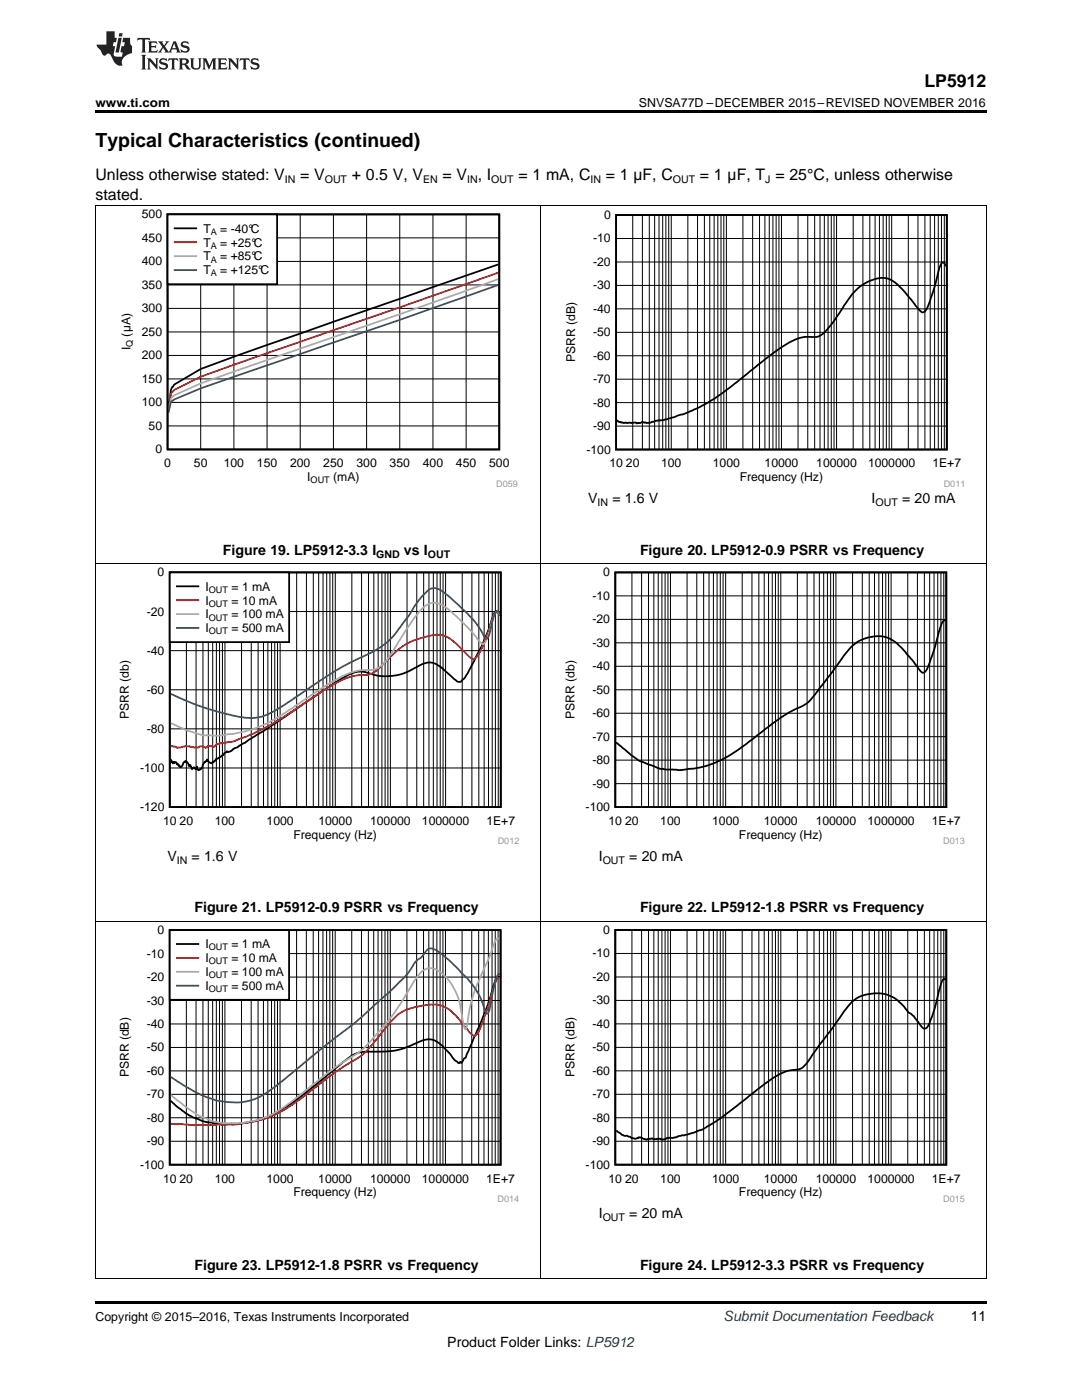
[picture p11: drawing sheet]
<svg xmlns="http://www.w3.org/2000/svg" width="216mm" height="279mm" viewBox="0 0 216 279" stroke-linecap="round" stroke-linejoin="round" font-family="sans-serif">
<defs><g id="words">
<text font-size="3.9" x="19" y="29.3">Typical Characteristics (continued)</text>
<text font-size="3.5" x="184.5" y="17.3">LP5912</text>
<g font-size="3.2">
<text x="19" y="36">Unless otherwise stated: V</text>
<text x="59.9" y="36">= V</text>
<text x="70.2" y="36">+ 0.5 V, V</text>
<text x="88.3" y="36">= V , I</text>
<text x="103.4" y="36">= 1 mA, C</text>
<text x="120.9" y="36">= 1 µF, C</text>
<text x="139.7" y="36">= 1 µF, T = 25°C, unless otherwise</text>
<text x="19" y="39.9">stated.</text>
</g>
<g font-size="2.8">
<text x="117.4" y="100.4">V</text>
<text x="122.2" y="100.4">= 1.6 V</text>
<text x="173.9" y="100.4">I</text>
<text x="180" y="100.4">= 20 mA</text>
<text x="44.5" y="110.7">Figure 19. LP5912-3.3 I</text>
<text x="80.6" y="110.7">vs I</text>
<text x="127.7" y="110.7">Figure 20. LP5912-0.9 PSRR vs Frequency</text>
<text x="33.4" y="171.8">V</text>
<text x="38.2" y="171.8">= 1.6 V</text>
<text x="119.5" y="171.8">I</text>
<text x="125.6" y="171.8">= 20 mA</text>
<text x="38.8" y="182.1">Figure 21. LP5912-0.9 PSRR vs Frequency</text>
<text x="127.7" y="182.1">Figure 22. LP5912-1.8 PSRR vs Frequency</text>
<text x="119.5" y="243.1">I</text>
<text x="125.6" y="243.1">= 20 mA</text>
<text x="38.8" y="253.5">Figure 23. LP5912-1.8 PSRR vs Frequency</text>
<text x="127.7" y="253.5">Figure 24. LP5912-3.3 PSRR vs Frequency</text>
<text x="193.7" y="263.6">11</text>
<text x="89.3" y="268.9">Product Folder Links: LP5912</text>
</g>
<text font-size="2.8" fill="#0000c8" x="144.4" y="263.6">Submit Documentation Feedback</text>
<g font-size="2.5">
<text x="19" y="21.4">www.ti.com</text>
<text x="127.5" y="21.4">SNVSA77D –DECEMBER 2015–REVISED NOVEMBER 2016</text>
<text x="19" y="263.6">Copyright © 2015–2016, Texas Instruments Incorporated</text>
</g>
<g font-size="2.4">
<text x="28.3" y="43.6">500</text>
<text x="40.6" y="46.4">T</text>
<text x="43.9" y="46.4">= -40°C</text>
<text x="120.5" y="43.7">0</text>
<text x="28.3" y="53">400</text>
<text x="28.3" y="48.3">450</text>
<text x="40.6" y="49.2">T</text>
<text x="40.6" y="52">T</text>
<text x="43.9" y="49.2">= +25°C</text>
<text x="43.9" y="52">= +85°C</text>
<text x="118.4" y="53.1">-20</text>
<text x="118.4" y="48.4">-10</text>
<text x="28.3" y="57.7">350</text>
<text x="40.6" y="54.8">T</text>
<text x="43.9" y="54.8">= +125°C</text>
<text x="118.4" y="57.8">-30</text>
<text x="28.3" y="62.3">300</text>
<text x="118.4" y="62.4">-40</text>
<text x="26.1" y="69.9" transform="rotate(-90 26.1 69.9)">I</text>
<text x="26.1" y="67.2" transform="rotate(-90 26.1 67.2)">(µA)</text>
<text x="28.3" y="71.7">200</text>
<text x="28.3" y="67">250</text>
<text x="118.4" y="71.8">-60</text>
<text x="118.4" y="67.1">-50</text>
<text x="28.3" y="76.4">150</text>
<text x="114.8" y="72.3" transform="rotate(-90 114.8 72.3)">PSRR (dB)</text>
<text x="118.4" y="76.5">-70</text>
<text x="28.3" y="81.1">100</text>
<text x="118.4" y="81.1">-80</text>
<text x="29.7" y="85.8">50</text>
<text x="118.4" y="85.8">-90</text>
<text x="31" y="90.5">0</text>
<text x="32.8" y="93.3">0</text>
<text x="38.7" y="93.3">50</text>
<text x="44.6" y="93.3">100</text>
<text x="51.3" y="93.3">150</text>
<text x="57.9" y="93.3">200</text>
<text x="64.5" y="93.3">250</text>
<text x="71.1" y="93.3">300</text>
<text x="77.7" y="93.3">350</text>
<text x="84.4" y="93.3">400</text>
<text x="91" y="93.3">450</text>
<text x="97.6" y="93.3">500</text>
<text x="117" y="90.5">-100</text>
<text x="121.6" y="93.3">10</text>
<text x="124.9" y="93.3">20</text>
<text x="131.9" y="93.3">100</text>
<text x="142.3" y="93.3">1000</text>
<text x="152.6" y="93.3">10000</text>
<text x="162.9" y="93.3">100000</text>
<text x="173.2" y="93.3">1000000</text>
<text x="186.1" y="93.3">1E+7</text>
<text x="61.3" y="96.1">I</text>
<text x="66.5" y="96.1">(mA)</text>
<text x="147.6" y="96">Frequency (Hz)</text>
<text x="31.5" y="115">0</text>
<text x="41" y="117.9">I</text>
<text x="46.2" y="117.9">= 1 mA</text>
<text x="118.2" y="119.7">-10</text>
<text x="120.4" y="115">0</text>
<text x="29.3" y="122.8">-20</text>
<text x="41" y="120.7">I</text>
<text x="41" y="123.4">I</text>
<text x="46.2" y="120.7">= 10 mA</text>
<text x="46.2" y="123.4">= 100 mA</text>
<text x="118.2" y="124.4">-20</text>
<text x="29.3" y="130.6">-40</text>
<text x="41" y="126.2">I</text>
<text x="46.2" y="126.2">= 500 mA</text>
<text x="118.2" y="129.1">-30</text>
<text x="118.2" y="133.8">-40</text>
<text x="25.7" y="143.5" transform="rotate(-90 25.7 143.5)">PSRR (db)</text>
<text x="29.3" y="138.5">-60</text>
<text x="114.6" y="143.5" transform="rotate(-90 114.6 143.5)">PSRR (db)</text>
<text x="118.2" y="143.1">-60</text>
<text x="118.2" y="138.5">-50</text>
<text x="29.3" y="146.3">-80</text>
<text x="118.2" y="147.8">-70</text>
<text x="28" y="154.1">-100</text>
<text x="118.2" y="152.5">-80</text>
<text x="28" y="161.9">-120</text>
<text x="116.9" y="161.9">-100</text>
<text x="118.2" y="157.2">-90</text>
<text x="32.5" y="164.6">10</text>
<text x="35.8" y="164.6">20</text>
<text x="42.9" y="164.6">100</text>
<text x="53.2" y="164.6">1000</text>
<text x="58.5" y="167.4">Frequency (Hz)</text>
<text x="63.5" y="164.6">10000</text>
<text x="73.9" y="164.6">100000</text>
<text x="84.2" y="164.6">1000000</text>
<text x="97.1" y="164.6">1E+7</text>
<text x="121.4" y="164.6">10</text>
<text x="124.7" y="164.6">20</text>
<text x="131.8" y="164.6">100</text>
<text x="142.1" y="164.6">1000</text>
<text x="147.4" y="167.4">Frequency (Hz)</text>
<text x="152.4" y="164.6">10000</text>
<text x="162.8" y="164.6">100000</text>
<text x="173.1" y="164.6">1000000</text>
<text x="186" y="164.6">1E+7</text>
<text x="29.3" y="191.1">-10</text>
<text x="31.5" y="186.4">0</text>
<text x="41" y="189.3">I</text>
<text x="46.2" y="189.3">= 1 mA</text>
<text x="118.2" y="191.1">-10</text>
<text x="120.4" y="186.4">0</text>
<text x="29.3" y="195.8">-20</text>
<text x="41" y="192">I</text>
<text x="41" y="194.8">I</text>
<text x="41" y="197.6">I</text>
<text x="46.2" y="192">= 10 mA</text>
<text x="46.2" y="194.8">= 100 mA</text>
<text x="46.2" y="197.6">= 500 mA</text>
<text x="118.2" y="195.8">-20</text>
<text x="29.3" y="200.5">-30</text>
<text x="118.2" y="200.5">-30</text>
<text x="29.3" y="209.8">-50</text>
<text x="29.3" y="205.1">-40</text>
<text x="118.2" y="209.8">-50</text>
<text x="118.2" y="205.1">-40</text>
<text x="25.7" y="215" transform="rotate(-90 25.7 215)">PSRR (dB)</text>
<text x="29.3" y="214.5">-60</text>
<text x="114.6" y="215" transform="rotate(-90 114.6 215)">PSRR (dB)</text>
<text x="118.2" y="214.5">-60</text>
<text x="29.3" y="219.2">-70</text>
<text x="118.2" y="219.2">-70</text>
<text x="29.3" y="223.9">-80</text>
<text x="118.2" y="223.9">-80</text>
<text x="28" y="233.2">-100</text>
<text x="29.3" y="228.6">-90</text>
<text x="116.9" y="233.2">-100</text>
<text x="118.2" y="228.6">-90</text>
<text x="32.5" y="236">10</text>
<text x="35.8" y="236">20</text>
<text x="42.9" y="236">100</text>
<text x="53.2" y="236">1000</text>
<text x="58.5" y="238.8">Frequency (Hz)</text>
<text x="63.5" y="236">10000</text>
<text x="73.8" y="236">100000</text>
<text x="84.2" y="236">1000000</text>
<text x="97" y="236">1E+7</text>
<text x="121.4" y="236">10</text>
<text x="124.7" y="236">20</text>
<text x="131.8" y="236">100</text>
<text x="142.1" y="236">1000</text>
<text x="147.4" y="238.8">Frequency (Hz)</text>
<text x="152.4" y="236">10000</text>
<text x="162.8" y="236">100000</text>
<text x="173.1" y="236">1000000</text>
<text x="186" y="236">1E+7</text>
</g>
<g font-size="2.1">
<text x="56.8" y="36.6">IN</text>
<text x="64.8" y="36.6">OUT</text>
<text x="84.4" y="36.6">EN</text>
<text x="93.2" y="36.6">IN</text>
<text x="98" y="36.6">OUT</text>
<text x="117.8" y="36.6">IN</text>
<text x="134.3" y="36.6">OUT</text>
<text x="152.7" y="36.6">J</text>
<text x="119.2" y="101">IN</text>
<text x="174.7" y="101">OUT</text>
<text x="75.1" y="111.3">GND</text>
<text x="85.4" y="111.3">OUT</text>
<text x="35.3" y="172.3">IN</text>
<text x="120.3" y="172.3">OUT</text>
<text x="120.3" y="243.7">OUT</text>
</g>
<g font-size="1.8">
<text x="42.1" y="46.8">A</text>
<text x="42.1" y="49.6">A</text>
<text x="42.1" y="52.4">A</text>
<text x="42.1" y="55.2">A</text>
<text x="26.5" y="69.3" transform="rotate(-90 26.5 69.3)">Q</text>
<text x="62" y="96.5">OUT</text>
<text x="41.7" y="118.3">OUT</text>
<text x="41.7" y="121.1">OUT</text>
<text x="41.7" y="123.8">OUT</text>
<text x="41.7" y="126.6">OUT</text>
<text x="41.7" y="189.7">OUT</text>
<text x="41.7" y="192.5">OUT</text>
<text x="41.7" y="195.2">OUT</text>
<text x="41.7" y="198">OUT</text>
</g>
<g font-size="1.8" fill="#999">
<text x="99" y="97.1">D059</text>
<text x="188.3" y="97.1">D011</text>
<text x="99.3" y="168.5">D012</text>
<text x="188.2" y="168.5">D013</text>
<text x="99.3" y="239.8">D014</text>
<text x="188.2" y="239.8">D015</text>
</g>
</g></defs>
<path d="M19 255.2h.2zM196.7 255.2h.1zM19 259.7h177.8v.5h-177.8z" fill="#000"/>
<path d="M19.1 183.9v71.3M107.9 183.9v71.3M196.8 183.9v71.3M19 255.2h177.8" fill="none" stroke="#000" stroke-width=".2"/>
<path d="M23.4 184.7h80.2v55.2h-80.2z" fill-rule="evenodd" fill="#fff"/>
<path d="M33.9 185.6h66v46.8h-66zM99.7 195.1a.44 .44 0 0 0-.5-.1 .44 .44 0 0 0-.3 .4l-1.6 5.3-1.6 3.9-2.5 5.7a1.49 1.49 0 0 1-.7 1.2l-.5 .6-.1-.2-.4 .3-.8-.6-.8-1.2-1.7-1.7-1.3-1-1.1-.3-1.6 .3-3.5 1.5-2 .5-7.2 .4-1.5 .7-9.7 7.8-4.2 2.9-2.1 1.1-2.2 .9-4.3 .9-4.4-.1-2.9-.6-1.6-.7-1.6-.9-3-2.4" fill="none" stroke="#000" stroke-width=".36"/>
<g fill="none" stroke="#000" stroke-width=".2">
<path d="M33.9 199.7h66M33.9 195h66M33.9 190.3h66M37.2 185.6v46.9M39.1 185.6v46.9M40.5 185.6v46.9M41.6 185.6v46.9M42.4 185.6v46.9M43.2 185.6v46.9M43.8 185.6v46.9M44.4 185.6v46.9M44.9 185.6v46.9"/>
<path d="M48.2 185.6v46.9M50.1 185.6v46.9M51.5 185.6v46.9M52.6 185.6v46.9M53.4 185.6v46.9M54.2 185.6v46.9M54.8 185.6v46.9M55.4 185.6v46.9M55.9 185.6v46.9M59.2 185.6v46.9M61.1 185.6v46.9M62.5 185.6v46.9"/>
<path d="M63.6 185.6v46.9M64.4 185.6v46.9M65.2 185.6v46.9M65.8 185.6v46.9M66.4 185.6v46.9M66.9 185.6v46.9M70.2 185.6v46.9M72.1 185.6v46.9M73.5 185.6v46.9M74.6 185.6v46.9M75.4 185.6v46.9M76.2 185.6v46.9"/>
<path d="M76.8 185.6v46.9M77.4 185.6v46.9M77.9 185.6v46.9M81.2 185.6v46.9M83.1 185.6v46.9M84.5 185.6v46.9M85.6 185.6v46.9M86.4 185.6v46.9M87.2 185.6v46.9M87.8 185.6v46.9M88.4 185.6v46.9M88.9 185.6v46.9"/>
<path d="M92.2 185.6v46.9M94.1 185.6v46.9M95.5 185.6v46.9M96.6 185.6v46.9M97.4 185.6v46.9M98.2 185.6v46.9M98.8 185.6v46.9M99.4 185.6v46.9M33.9 218.4h66M33.9 213.7h66M33.9 209h66M33.9 204.4h66"/>
<path d="M33.9 227.8h66M33.9 223.1h66"/>
</g>
<path d="M99.7 195.3a.41 .41 0 0 0-.4 0 .41 .41 0 0 0-.3 .3l-1.5 5.2-1.3 3.4a3.8 3.8 0 0 1-1.6 2.5l-.9-.7-2-2.5-1.5-1.6-1.6-1-1.1-.3-1.6-.1-3.7 .7-1.8 .6-1.5 1.2-5.1 6-1.5 1.6-5.5 3.4-8.6 6.5-3 1.8-3.1 1.2-2.2 .5-2.9 .3-2.3 .2-6.2 .1-4.5-.3" fill="none" stroke="#f00" stroke-width=".36"/>
<path d="M99.7 187.5a.44 .44 0 0 0-.5-.2 .44 .44 0 0 0-.3 .5l-1.3 3.5-2.9 6.4a34.8 34.8 0 0 0-1.6 7.4l-.2 .3a13.1 13.1 0 0 1-1-4.5 10.7 10.7 0 0 0-4.3-7.1l-.9-.4-.9-.2-.7 .1-.9 .6-1.6 1.9-2.6 4.3-1.8 2.7-2.3 2.8-3.5 3.8-1.1 .9-4.5 2.8-9.8 7.6-3.4 2-2 .8-3.3 .6-3.9 .1-1.9-.4-2.4-.9-.9-.5-2.2-1.5-3-2.4" fill="none" stroke="#aaa" stroke-width=".36"/>
<path d="M99.7 194.5a.64 .64 0 0 0-.7 .7l-.6 2.4-.5 3a2.08 2.08 0 0 1-.7 1.7 3.6 3.6 0 0 1-.9-2.1l-1.3-2.7-1.7-2.2-3.5-3.5-1.8-1.5-1.1-.7a1.35 1.35 0 0 0-2.2 .6 4 4 0 0 1-1.6 1.6l-2.4 3.3-2.3 2.3-7.1 6.4-6 4.6-9.7 8-2.2 1.5-1.9 1.2-1.6 .5-2.2 .4-2.3-.1-2.2-.3-2.1-.7-1.8-.8-2.3-1.3-3-1.9" fill="none" stroke="#295c75" stroke-width=".36"/>
<path d="M33.9 185.6h23.8v13.9h-23.8z" fill-rule="evenodd" fill="#fff"/>
<path d="M33.9 185.6h23.8v13.9h-23.8zM35.3 188.4h4.3" fill="none" stroke="#000" stroke-width=".36"/>
<path d="M35.3 191.2h4.3" fill="none" stroke="#f00" stroke-width=".36"/>
<path d="M35.3 193.9h4.3" fill="none" stroke="#aaa" stroke-width=".36"/>
<path d="M35.3 196.7h4.3" fill="none" stroke="#295c75" stroke-width=".36"/>
<path d="M112.3 184.7h80.2v55.2h-80.2z" fill-rule="evenodd" fill="#fff"/>
<path d="M122.8 185.6h66v46.8h-66zM188.6 195.6a.37 .37 0 0 0-.4-.2 .37 .37 0 0 0-.2 .4l-1.9 6.6a6.2 6.2 0 0 1-1.4 2.8 1.43 1.43 0 0 1-1.4-1.1l-1.3-1.6a4.8 4.8 0 0 1-1.7-1.7l-1.8-1.6-2.1-.8-1-.2-1.7 .1-1.2 .3-1.2 .4-1.4 1.1-1.5 1.8-7.2 10-1.1 1.2-.7 .3-2.8 .5-2.3 1.2-10.2 7.9-3.9 2.4-3.7 1.2-.4-.1-1.9 .6h-1a1.61 1.61 0 0 1-1.6 .2h-1.2a1.47 1.47 0 0 0-1.3 .2l-.7-.2a1.37 1.37 0 0 0-1.6 0l-.7-.2-1-.4a2.67 2.67 0 0 1-1.7-.7l-.5-.4" fill="none" stroke="#000" stroke-width=".36"/>
<g fill="none" stroke="#000" stroke-width=".2">
<path d="M19.1 112.5v71.4M107.9 112.5v71.4M196.8 112.5v71.4M19 183.8h177.8M122.8 199.7h66M122.8 195h66M122.8 190.3h66M126.1 185.6v46.9M128 185.6v46.9M129.4 185.6v46.9M130.5 185.6v46.9M131.3 185.6v46.9"/>
<path d="M132.1 185.6v46.9M132.7 185.6v46.9M133.3 185.6v46.9M133.8 185.6v46.9M137.1 185.6v46.9M139 185.6v46.9M140.4 185.6v46.9M141.5 185.6v46.9M142.4 185.6v46.9M143.1 185.6v46.9M143.7 185.6v46.9M144.3 185.6v46.9"/>
<path d="M144.8 185.6v46.9M148.1 185.6v46.9M150 185.6v46.9M151.4 185.6v46.9M152.5 185.6v46.9M153.4 185.6v46.9M154.1 185.6v46.9M154.7 185.6v46.9M155.3 185.6v46.9M155.8 185.6v46.9M159.1 185.6v46.9M161 185.6v46.9"/>
<path d="M162.4 185.6v46.9M163.5 185.6v46.9M164.4 185.6v46.9M165.1 185.6v46.9M165.7 185.6v46.9M166.3 185.6v46.9M166.8 185.6v46.9M170.1 185.6v46.9M172.1 185.6v46.9M173.4 185.6v46.9M174.5 185.6v46.9M175.4 185.6v46.9"/>
<path d="M176.1 185.6v46.9M176.7 185.6v46.9M177.3 185.6v46.9M177.8 185.6v46.9M181.1 185.6v46.9M183.1 185.6v46.9M184.4 185.6v46.9M185.5 185.6v46.9M186.4 185.6v46.9M187.1 185.6v46.9M187.7 185.6v46.9M188.3 185.6v46.9"/>
<path d="M122.8 218.4h66M122.8 213.7h66M122.8 209h66M122.8 204.3h66M122.8 227.8h66M122.8 223.1h66"/>
</g>
<path d="M23.4 113.3h80.2v55.2h-80.2z" fill-rule="evenodd" fill="#fff"/>
<path d="M33.9 114.2h66v46.9h-66zM99.7 122.7l-.2-.4a.44 .44 0 0 0-.5-.3 .44 .44 0 0 0-.4 .4l-1.2 3.5-1.4 3.2-2.7 5.2-.5 .9-.5 .4a.92 .92 0 0 1-1.5 0l-3-2.6-1-.6-1.1-.2-1.5 .4-3.8 1.8-1.8 .4-2.6 .1-3.4-.8-.9-.1-.9 .2-1.5 .6-2.4 1.4-13.6 9.3-3.6 2.1-.8 .7-2.2 1.1a1.65 1.65 0 0 1-1.3 .7l-.2-.1-.4 .3-.2 .4-1.5 .9v-.1l-.1 .3-.3 .3-.2-.1v.2a.7 .7 0 0 1-1-.4l-.1 .1v-.3l-.2 .3-.6 .5-.2 .8-.3 .3h-.2l-.4 .2-.2-.7-.2 .5-.4-.4-.4 .4-.3-.8-.3 .2-.1-.5a.48 .48 0 0 0-.8-.3l-.2 .2-.4 .7-.2 .1-.2-.3-.1 .1-.2-.4h-.2l-.2-.4h-.2l-.1 .2-.2-.2-.1 .3-.2-.5-.1 .2-.2-.5" fill="none" stroke="#000" stroke-width=".36"/>
<g fill="none" stroke="#000" stroke-width=".2">
<path d="M37.2 114.2v46.9M39.1 114.2v46.9M40.5 114.2v46.9M41.6 114.2v46.9M42.4 114.2v46.9M43.2 114.2v46.9M43.8 114.2v46.9M44.4 114.2v46.9M44.9 114.2v46.9M48.2 114.2v46.9M50.1 114.2v46.9M51.5 114.2v46.9"/>
<path d="M52.6 114.2v46.9M53.5 114.2v46.9M54.2 114.2v46.9M54.8 114.2v46.9M55.4 114.2v46.9M55.9 114.2v46.9M59.2 114.2v46.9M61.1 114.2v46.9M62.5 114.2v46.9M63.6 114.2v46.9M64.5 114.2v46.9M65.2 114.2v46.9"/>
<path d="M65.8 114.2v46.9M66.4 114.2v46.9M66.9 114.2v46.9M70.2 114.2v46.9M72.1 114.2v46.9M73.5 114.2v46.9M74.6 114.2v46.9M75.5 114.2v46.9M76.2 114.2v46.9M76.8 114.2v46.9M77.4 114.2v46.9M77.9 114.2v46.9"/>
<path d="M81.2 114.2v46.9M83.2 114.2v46.9M84.5 114.2v46.9M85.6 114.2v46.9M86.5 114.2v46.9M87.2 114.2v46.9M87.8 114.2v46.9M88.4 114.2v46.9M88.9 114.2v46.9M92.2 114.2v46.9M94.2 114.2v46.9M95.5 114.2v46.9"/>
<path d="M96.6 114.2v46.9M97.5 114.2v46.9M98.2 114.2v46.9M98.8 114.2v46.9M99.4 114.2v46.9M33.9 137.7h66M33.9 129.9h66M33.9 122h66M33.9 153.3h66M33.9 145.5h66"/>
</g>
<path d="M99.7 122.8l-.1-.2a.5 .5 0 0 0-.5-.5 .5 .5 0 0 0-.5 .5l-1.2 3.6-1.4 3.4a2.75 2.75 0 0 1-1.6 1.9l-.7-.3-3.5-3.4-1.6-.9-.9-.2h-1.1l-4 1.1-1.6 .8-1.5 1-3.8 3.8-1.4 1-.9 .3-2.7 .2-2.3 .7-4.7 2.7-5.5 3.7-4.7 2.9-2.9 1.5-3.7 1.5-2.9 .4-.8 .3-.2 .2a.8 .8 0 0 1-1 .1l-.4-.1-.2 .2a.36 .36 0 0 1-.4 .3 .36 .36 0 0 1-.3-.2l-.3-.1a.63 .63 0 0 0-.9 .2l-1.4-.1-.4-.2h-.7l-.8 .2a1.53 1.53 0 0 1-1.4-.1l-.6-.1-.2 .1" fill="none" stroke="#f00" stroke-width=".36"/>
<path d="M99.7 122.6l-.1-.2a.46 .46 0 0 0-.5-.3 .46 .46 0 0 0-.4 .4l-.6 2.1a8.7 8.7 0 0 1-1.6 3.9 2.79 2.79 0 0 1-1.6-1.5l-1.9-2.1-3.7-3.4-1.1-.7-.9-.4-.6-.1-.9 .1-1.5 1-1.7 1.9-5 7.8-1.6 1.9-.7 .4-.8 .2-2.9 .2-1.6 .4-1.6 .7-3.1 1.8-8.6 5.7-3.4 2-2.4 1-2.1 .6-2.1 .4-3.6 .5-2.5-.1-.8-.2-2.5-.8-3.3-1.5" fill="none" stroke="#aaa" stroke-width=".36"/>
<path d="M99.7 122.5l-.1-.2a.48 .48 0 0 0-.6-.2 .48 .48 0 0 0-.3 .5l-1 3.6a1.22 1.22 0 0 1-.7 1.3l-2-3.1-1.6-1.8-4.8-4.3-.9-.6-.9-.3a4.1 4.1 0 0 0-2.8 1.9l-1.4 1.8-1 1.7-2.6 3.6-2.3 2.2-2.4 1.5-4.3 2.1-3.1 1.7-10.2 6.8-3.5 2-1.2 .4-1.4 .2-1.8-.1-2.4-.4-3.1-.8-4-1.3-5.3-2.2" fill="none" stroke="#295c75" stroke-width=".36"/>
<path d="M33.9 114.2h23.8v13.9h-23.8z" fill-rule="evenodd" fill="#fff"/>
<path d="M33.9 114.2h23.8v14h-23.8zM35.3 117h4.3" fill="none" stroke="#000" stroke-width=".36"/>
<path d="M35.3 119.8h4.3" fill="none" stroke="#f00" stroke-width=".36"/>
<path d="M35.3 122.6h4.3" fill="none" stroke="#aaa" stroke-width=".36"/>
<path d="M35.3 125.3h4.3" fill="none" stroke="#295c75" stroke-width=".36"/>
<path d="M112.3 113.3h80.2v55.2h-80.2z" fill-rule="evenodd" fill="#fff"/>
<path d="M122.8 114.2h66v46.9h-66zM188.6 123.9a.45 .45 0 0 0-.6 .4l-2.2 7.1a4.7 4.7 0 0 1-1.5 2.8 2.72 2.72 0 0 1-1.5-1.4l-2.9-3.5-1.2-1.1-1.3-.8-1.1-.4h-1.3l-1.8 .2-1.1 .4-1.5 .9-1.2 1.2-6.8 9-1.4 1.5-1 .7-2.9 1.3-1.5 1-7.1 5.4-2.6 1.8-3.1 1.7-1.7 .6-1.8 .5-3.6 .5-2.7-.1-.9-.2a1.49 1.49 0 0 1-1.4-.3l-3.6-1.4-4.4-3.5" fill="none" stroke="#000" stroke-width=".36"/>
<g fill="none" stroke="#000" stroke-width=".2">
<path d="M19.1 41.1v71.4M107.9 41.1v71.4M196.8 41.1v71.4M19 112.4h177.8M122.8 118.9h66M126.1 114.2v46.9M128 114.2v46.9M129.4 114.2v46.9M130.5 114.2v46.9M131.3 114.2v46.9M132.1 114.2v46.9M132.7 114.2v46.9"/>
<path d="M133.3 114.2v46.9M133.8 114.2v46.9M137.1 114.2v46.9M139 114.2v46.9M140.4 114.2v46.9M141.5 114.2v46.9M142.4 114.2v46.9M143.1 114.2v46.9M143.7 114.2v46.9M144.3 114.2v46.9M144.8 114.2v46.9M148.1 114.2v46.9"/>
<path d="M150 114.2v46.9M151.4 114.2v46.9M152.5 114.2v46.9M153.4 114.2v46.9M154.1 114.2v46.9M154.7 114.2v46.9M155.3 114.2v46.9M155.8 114.2v46.9M159.1 114.2v46.9M161 114.2v46.9M162.4 114.2v46.9M163.5 114.2v46.9"/>
<path d="M164.4 114.2v46.9M165.1 114.2v46.9M165.7 114.2v46.9M166.3 114.2v46.9M166.8 114.2v46.9M170.1 114.2v46.9M172.1 114.2v46.9M173.4 114.2v46.9M174.5 114.2v46.9M175.4 114.2v46.9M176.1 114.2v46.9M176.7 114.2v46.9"/>
<path d="M177.3 114.2v46.9M177.8 114.2v46.9M181.1 114.2v46.9M183.1 114.2v46.9M184.4 114.2v46.9M185.5 114.2v46.9M186.4 114.2v46.9M187.1 114.2v46.9M187.7 114.2v46.9M188.3 114.2v46.9M122.8 137.7h66M122.8 133h66"/>
<path d="M122.8 128.3h66M122.8 123.6h66M122.8 156.4h66M122.8 151.7h66M122.8 147h66M122.8 142.3h66"/>
</g>
<path d="M23.7 41.9h79.6v55.3h-79.6z" fill-rule="evenodd" fill="#fff"/>
<path d="M33.4 42.8h66.2v46.9h-66.2zM99.4 52.8l-46.1 16-13.3 4.8-5.2 3.2-.3 .4h-.1l-.3 .7-.5 3.8" fill="none" stroke="#000" stroke-width=".35"/>
<g fill="none" stroke="#000" stroke-width=".2">
<path d="M33.4 56.9h66.2M33.4 52.2h66.2M33.4 47.5h66.2M40 42.8v46.9M46.7 42.8v46.9M53.3 42.8v46.9M59.9 42.8v46.9M66.5 42.8v46.9M73.2 42.8v46.9M79.8 42.8v46.9M86.4 42.8v46.9M93 42.8v46.9"/>
<path d="M33.4 75.6h66.2M33.4 70.9h66.2M33.4 66.2h66.2M33.4 61.5h66.2M33.4 85h66.2M33.4 80.3h66.2"/>
</g>
<path d="M99.4 54.4l-59.4 20.8-5.2 2.6-.3 .4h-.1l-.3 .5-.5 3.2" fill="none" stroke="#f00" stroke-width=".35"/>
<path d="M99.4 55.7l-19.6 7-39.8 13.8-5.6 2.7-.3 .4-.5 2.6" fill="none" stroke="#aaa" stroke-width=".35"/>
<path d="M99.4 56.9l-19.6 6.9-39.8 13.7-5.6 2.5-.3 .3-.5 2.1" fill="none" stroke="#295c75" stroke-width=".35"/>
<path d="M33.4 42.8h21.9v13.9h-21.9z" fill-rule="evenodd" fill="#fff"/>
<path d="M33.4 42.8h21.9v13.9h-21.9zM34.9 45.6h4.2" fill="none" stroke="#000" stroke-width=".35"/>
<path d="M34.9 48.3h4.2" fill="none" stroke="#f00" stroke-width=".35"/>
<path d="M34.9 51.1h4.2" fill="none" stroke="#aaa" stroke-width=".35"/>
<path d="M34.9 53.9h4.2" fill="none" stroke="#295c75" stroke-width=".35"/>
<path d="M112.5 42h79.8v55.2h-79.8z" fill-rule="evenodd" fill="#fff"/>
<path d="M122.9 42.9h66v46.8h-66zM188.7 53.1l-.1-.2a.45 .45 0 0 0-.2-.4 .45 .45 0 0 0-.5 0l-.5 1-.8 3.4-.9 2.7a4.3 4.3 0 0 1-1.5 2.7 4.1 4.1 0 0 1-1.8-1.7l-2.3-2.9-1.3-1.1-1.1-.8-1-.3h-.9l-1.1 .2-1.5 .5-1.6 1-1.5 1.4-4.1 6-1.4 1.6-.7 .6-1.1 .5h-2.7l-1.1 .3-1.5 .7-3.2 2.1-10.2 8.1-1.7 1.2-2.7 1.5-3.2 1.4-2 .7-2.1 .5-1.1 .1-1.2 .3a2.32 2.32 0 0 1-2 0l-.4 .2-.7 .1-.3-.2-2.2 .1-1.1-.2-.3-.3" fill="none" stroke="#000" stroke-width=".36"/>
<g fill="none" stroke="#000" stroke-width=".2">
<path d="M19 41.1h177.8M122.9 57h66M122.9 52.3h66M122.9 47.6h66M126.3 42.9v46.8M128.2 42.9v46.8M129.6 42.9v46.8M130.6 42.9v46.8M131.5 42.9v46.8M132.2 42.9v46.8M132.9 42.9v46.8M133.4 42.9v46.8"/>
<path d="M133.9 42.9v46.8M137.3 42.9v46.8M139.2 42.9v46.8M140.6 42.9v46.8M141.6 42.9v46.8M142.5 42.9v46.8M143.2 42.9v46.8M143.9 42.9v46.8M144.4 42.9v46.8M144.9 42.9v46.8M148.2 42.9v46.8M150.2 42.9v46.8"/>
<path d="M151.6 42.9v46.8M152.6 42.9v46.8M153.5 42.9v46.8M154.2 42.9v46.8M154.9 42.9v46.8M155.4 42.9v46.8M155.9 42.9v46.8M159.2 42.9v46.8M161.2 42.9v46.8M162.6 42.9v46.8M163.6 42.9v46.8M164.5 42.9v46.8"/>
<path d="M165.2 42.9v46.8M165.9 42.9v46.8M166.4 42.9v46.8M166.9 42.9v46.8M170.2 42.9v46.8M172.2 42.9v46.8M173.6 42.9v46.8M174.6 42.9v46.8M175.5 42.9v46.8M176.2 42.9v46.8M176.9 42.9v46.8M177.4 42.9v46.8"/>
<path d="M177.9 42.9v46.8M181.2 42.9v46.8M183.2 42.9v46.8M184.6 42.9v46.8M185.6 42.9v46.8M186.5 42.9v46.8M187.2 42.9v46.8M187.9 42.9v46.8M188.4 42.9v46.8M122.9 75.7h66M122.9 71h66M122.9 66.3h66"/>
<path d="M122.9 61.6h66M122.9 85h66M122.9 80.4h66"/>
</g>
<path d="M19 22h177.8v.5h-177.8z" fill="#000"/>
<g fill="#231f20">
<path d="M27.5 7.6l-.1 .5 .4-.2h.6v.1v2.1l-.2 .4h1l-.3-.4v-2.1l.1-.1h.5l.5 .2-.2-.5zM29.5 8.3l.2 .3v1.5l-.2 .4h1.8l.2-.6a1.04 1.04 0 0 1-1.3 .2v-.7h.6l.3 .2v-.6l-.3 .2h-.6v-.6l.8-.1 .4 .3-.2-.5zM31.5 8.3l.9 1.1-.9 1.1h.8l-.2-.2 .5-.7 .4 .7-.2 .2h1.5l-.1-.2 .1-.4h.9l.1 .4-.2 .2h1l-.3-.3-.7-1.9h-.5l-.9 2-.8-1 .9-1h-.8l.1 .3-.3 .5-.4-.6 .2-.2zM34.7 8.6l.4 1h-.7zM36.3 8.4a.63 .63 0 0 0-.2 .7 .63 .63 0 0 0 .6 .4l.6 .2 .1 .2a.75 .75 0 0 1-.7 .4 .75 .75 0 0 1-.6-.5l.1 .7 .1-.1a1.11 1.11 0 0 0 1.5-.6 1.13 1.13 0 0 0-1.2-.8l-.1-.4a1.04 1.04 0 0 1 1.2 .2l-.2-.5-.1 .1-.5-.2zM28.2 10.9l.2 .4v2.2l-.2 .4h1l-.3-.4v-2.2l.3-.4zM29.3 11.6l.3 .4v1.5l-.3 .4h.8l-.2-.4v-1.3l1.5 1.7v-1.9l.2-.4h-.7l.2 .4v.9l-1.1-1.3zM32 11.8a.62 .62 0 0 0-.2 .7 .62 .62 0 0 0 .6 .4l.6 .1 .1 .3a.76 .76 0 0 1-.7 .3 .76 .76 0 0 1-.6-.4l.1 .7 .1-.1a1.11 1.11 0 0 0 1.5-.6 1.13 1.13 0 0 0-1.2-.8l-.1-.4a1.04 1.04 0 0 1 1.2 .2l-.2-.6-.1 .1-.5-.1zM33.7 11.6l-.2 .6a.61 .61 0 0 1 .8-.3v1.6l-.2 .4h.9l-.2-.4v-1.6a.63 .63 0 0 1 .8 .3l-.2-.6zM35.6 11.6l.3 .4v1.5l-.3 .4h1l-.2-.2v-.8l.5 .2a.76 .76 0 0 0 1.2 .7l-1-1a.58 .58 0 0 0 .6-.5 .58 .58 0 0 0-.5-.6zM36.4 11.9h.1a.45 .45 0 0 1 .5 .1 .45 .45 0 0 1 .1 .5l-.7 .2zM37.9 11.6l.2 .2a2.17 2.17 0 0 0 .3 1.9 .99 .99 0 0 0 1.6-.6v-1.1l.2-.4h-.7l.2 .2a1.92 1.92 0 0 1-.2 1.8 .6 .6 0 0 1-.9-.5v-1.1l.2-.4zM40.4 11.6l.2 .4v1.5l-.2 .4h.7l-.2-.4v-1.4l.8 1.8 .8-1.8v1.4l-.2 .4h.9l-.2-.4v-1.5l.2-.4h-.8l-.6 1.5-.6-1.5zM43.4 11.6l.2 .4v1.5l-.2 .4h1.8l.2-.6a1.04 1.04 0 0 1-1.3 .1v-.6h.5l.4 .2v-.6l-.4 .2h-.5v-.7h.8l.3 .3-.1-.6zM45.5 11.6l.2 .4v1.5l-.2 .4h.7l-.2-.4v-1.3l1.5 1.7v-1.9l.2-.4h-.7l.2 .4v.9l-1.1-1.3zM47.9 11.6l-.1 .6a.61 .61 0 0 1 .8-.3v1.6l-.3 .4h1l-.3-.4 .1-1.6a.63 .63 0 0 1 .7 .3l-.1-.6zM50.2 11.8a.62 .62 0 0 0-.2 .7 .62 .62 0 0 0 .6 .4l.6 .1 .2 .3a.76 .76 0 0 1-.8 .3 .76 .76 0 0 1-.6-.4l.1 .7 .2-.1a1.11 1.11 0 0 0 1.5-.6 1.13 1.13 0 0 0-1.3-.8l-.1-.4a1.04 1.04 0 0 1 1.2 .2l-.1-.6-.2 .1-.5-.1z"/>
<path d="M21.2 6.3v2.6h-1.9l.1 .4 .7 .9a.91 .91 0 0 0 1 .8 .56 .56 0 0 1 .5-.3 .56 .56 0 0 1 .5 .3l.4 .8a1.53 1.53 0 0 0 1.9 1.2 1.54 1.54 0 0 1 1-2.1l.9-.3v-1.4a1.52 1.52 0 0 1-.3-1.6h-1.4l-.2 .8h.5l-.2 .8h-.4l-.2 1v.2l.4 .1-.2 .8a1.93 1.93 0 0 1-1.6-.3l.3-1.8h-.5l.2-.8h.4l.2-.8h-.4v-1.3zM23.6 7.6l-.6 2.9h.7l.6-2.9zM23.8 6.6l-.1 .7h.6l.2-.7z"/>
</g>
<use href="#words"/>
</svg>
